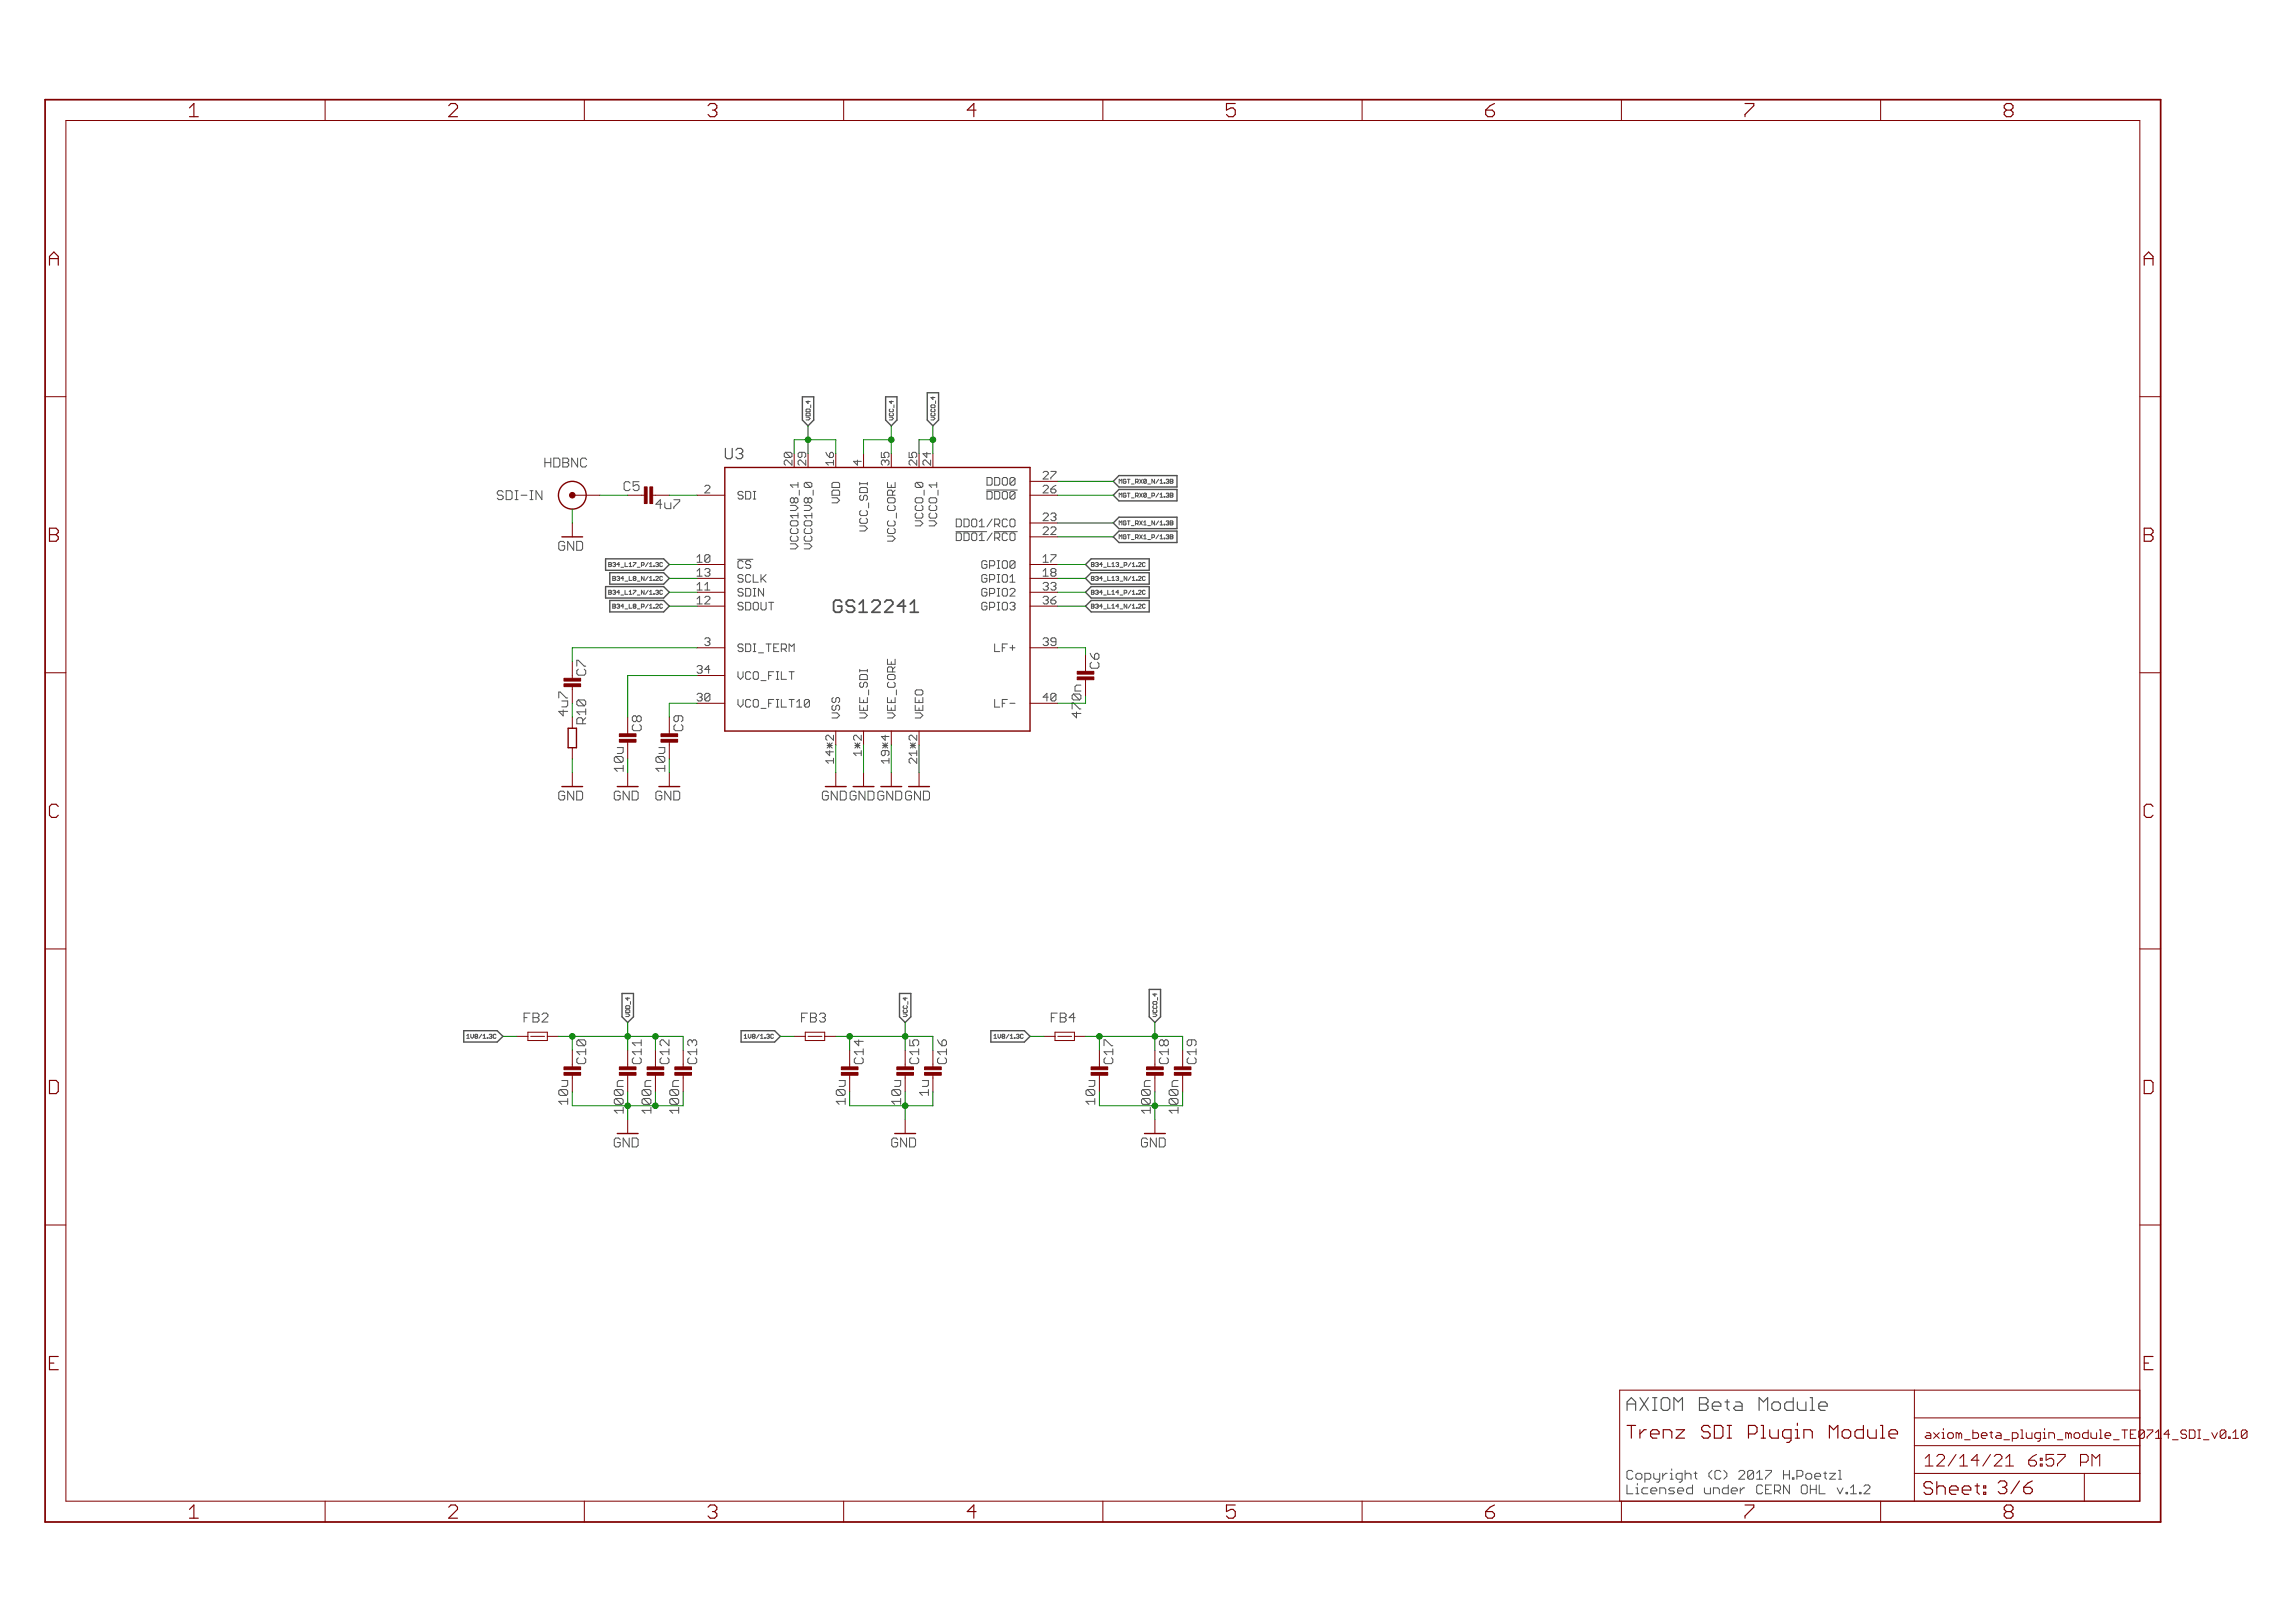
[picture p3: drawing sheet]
<svg xmlns="http://www.w3.org/2000/svg" width="420mm" height="297mm" viewBox="0 0 420 297" stroke-linecap="round" stroke-linejoin="round" font-family="sans-serif">
<defs><g id="words">
<g font-size="3.7" fill="#800000">
<text x="34.8" y="21.4">1</text>
<text x="82.2" y="21.4">2</text>
<text x="129.7" y="21.4">3</text>
<text x="177.1" y="21.4">4</text>
<text x="224.6" y="21.4">5</text>
<text x="272.1" y="21.4">6</text>
<text x="319.5" y="21.4">7</text>
<text x="367" y="21.4">8</text>
<text x="9.1" y="48.6">A</text>
<text x="392.6" y="48.6">A</text>
<text x="9.1" y="99.2">B</text>
<text x="392.6" y="99.2">B</text>
<text x="9.1" y="149.7">C</text>
<text x="392.6" y="149.7">C</text>
<text x="9.1" y="200.2">D</text>
<text x="392.6" y="200.2">D</text>
<text x="9.1" y="250.8">E</text>
<text x="392.6" y="250.8">E</text>
<text x="34.8" y="277.9">1</text>
<text x="82.2" y="277.9">2</text>
<text x="129.7" y="277.9">3</text>
<text x="177.1" y="277.9">4</text>
<text x="224.6" y="277.9">5</text>
<text x="272.1" y="277.9">6</text>
<text x="319.5" y="277.9">7</text>
<text x="367" y="277.9">8</text>
</g>
<g font-size="3.6" fill="#505050">
<text x="153.1" y="112.2">GS12241</text>
<text x="297.8" y="258.2">AXIOM Beta Module</text>
</g>
<g font-size="3.6" fill="#800000">
<text x="297.8" y="263.3">Trenz SDI Plugin Module</text>
<text x="352.2" y="273.6">Sheet: 3/6</text>
</g>
<g font-size="3.2" fill="#800000">
<text x="352.4" y="268.4">12/14/21</text>
<text x="370" y="268.4">6:57 PM</text>
</g>
<text font-size="2.9" fill="#505050" x="132.8" y="84">U3</text>
<g font-size="2.5" fill="#505050">
<text x="99.7" y="85.5">HDBNC</text>
<text x="90.7" y="91.5">SDI-IN</text>
<text x="107.4" y="132.5" transform="rotate(-90 107.4 132.5)">R10</text>
<text x="95.9" y="187.1">FB2</text>
<text x="146.7" y="187.1">FB3</text>
<text x="192.4" y="187.1">FB4</text>
<text x="114.2" y="203.3" transform="rotate(-90 114.2 203.3)">1</text>
<text x="119.3" y="203.3" transform="rotate(-90 119.3 203.3)">1</text>
<text x="124.4" y="203.3" transform="rotate(-90 124.4 203.3)">1</text>
<text x="210.7" y="203.3" transform="rotate(-90 210.7 203.3)">1</text>
<text x="215.8" y="203.3" transform="rotate(-90 215.8 203.3)">1</text>
<text x="297.8" y="270.8">Copyright (C) 2017 H.Poetzl</text>
<text x="297.8" y="273.5">Licensed under CERN OHL v.1.2</text>
</g>
<g font-size="2.5" fill="#800000">
<text x="114.5" y="89.9">C5</text>
<text x="120.1" y="93.2">4u7</text>
<text x="102.3" y="100.8">GND</text>
<text x="107.4" y="123.6" transform="rotate(-90 107.4 123.6)">C7</text>
<text x="201.3" y="122.4" transform="rotate(-90 201.3 122.4)">C6</text>
<text x="117.5" y="133.8" transform="rotate(-90 117.5 133.8)">C8</text>
<text x="125.1" y="133.8" transform="rotate(-90 125.1 133.8)">C9</text>
<text x="102.3" y="146.5">GND</text>
<text x="112.4" y="146.5">GND</text>
<text x="120.1" y="146.5">GND</text>
<text x="150.5" y="146.5">GND GND GND GND</text>
<text x="170.1" y="200.3" transform="rotate(-90 170.1 200.3)">1u</text>
<text x="112.4" y="210">GND</text>
<text x="163.2" y="210">GND</text>
<text x="209" y="210">GND</text>
</g>
<g font-size="2.5" fill="#008000">
<text x="104.1" y="130.7" transform="rotate(-90 104.1 130.7)">4u7</text>
<text x="198" y="130.9" transform="rotate(-90 198 130.9)">470n</text>
<text x="114.2" y="140.8" transform="rotate(-90 114.2 140.8)">10u</text>
<text x="121.8" y="140.8" transform="rotate(-90 121.8 140.8)">10u</text>
<text x="107.4" y="194.7" transform="rotate(-90 107.4 194.7)">C10</text>
<text x="117.5" y="194.7" transform="rotate(-90 117.5 194.7)">C11</text>
<text x="122.6" y="194.7" transform="rotate(-90 122.6 194.7)">C12</text>
<text x="127.7" y="194.7" transform="rotate(-90 127.7 194.7)">C13</text>
<text x="158.2" y="194.7" transform="rotate(-90 158.2 194.7)">C14</text>
<text x="168.3" y="194.7" transform="rotate(-90 168.3 194.7)">C15</text>
<text x="173.4" y="194.7" transform="rotate(-90 173.4 194.7)">C16</text>
<text x="203.9" y="194.7" transform="rotate(-90 203.9 194.7)">C17</text>
<text x="214" y="194.7" transform="rotate(-90 214 194.7)">C18</text>
<text x="219.1" y="194.7" transform="rotate(-90 219.1 194.7)">C19</text>
<text x="104.1" y="201.8" transform="rotate(-90 104.1 201.8)">10u</text>
<text x="114.2" y="201.8" transform="rotate(-90 114.2 201.8)">00n</text>
<text x="119.3" y="201.8" transform="rotate(-90 119.3 201.8)">00n</text>
<text x="124.4" y="201.8" transform="rotate(-90 124.4 201.8)">00n</text>
<text x="154.9" y="201.8" transform="rotate(-90 154.9 201.8)">10u</text>
<text x="165" y="201.8" transform="rotate(-90 165 201.8)">10u</text>
<text x="200.6" y="201.8" transform="rotate(-90 200.6 201.8)">10u</text>
<text x="210.7" y="201.8" transform="rotate(-90 210.7 201.8)">00n</text>
<text x="215.8" y="201.8" transform="rotate(-90 215.8 201.8)">00n</text>
</g>
<g font-size="2.3" fill="#800000">
<text x="352.4" y="263.3">axiom_beta_plugin_module_TE0</text>
<text x="392.2" y="263.3">714_SDI_v0.10</text>
</g>
<g font-size="2.1" fill="#505050">
<text x="145.1" y="85.2" transform="rotate(-90 145.1 85.2)">20</text>
<text x="157.8" y="85.2" transform="rotate(-90 157.8 85.2)">4</text>
<text x="181.1" y="88.8">DDO0</text>
<text x="191" y="87.7">27</text>
<text x="129.1" y="90.3">2</text>
<text x="135.1" y="91.4">SDI</text>
<text x="153.8" y="91.8" transform="rotate(-90 153.8 91.8)">VDD</text>
<text x="169.1" y="95.6" transform="rotate(-90 169.1 95.6)">VCCO_0</text>
<text x="171.6" y="95.6" transform="rotate(-90 171.6 95.6)">VCCO_1</text>
<text x="181.1" y="91.4">DDO0</text>
<text x="191" y="90.3">26</text>
<text x="191" y="95.4">23</text>
<text x="146.2" y="99.5" transform="rotate(-90 146.2 99.5)">VCCO1V8_1</text>
<text x="148.8" y="99.5" transform="rotate(-90 148.8 99.5)">VCCO1V8_0</text>
<text x="158.9" y="96.9" transform="rotate(-90 158.9 96.9)">VCC_SDI</text>
<text x="164" y="98.2" transform="rotate(-90 164 98.2)">VCC_CORE</text>
<text x="176" y="96.5">DDO1/RCO</text>
<text x="176" y="99">DDO1/RCO</text>
<text x="191" y="97.9">22</text>
<text x="127.8" y="103">10</text>
<text x="127.8" y="105.5">13</text>
<text x="135.1" y="104.1">CS</text>
<text x="135.1" y="106.6">SCLK</text>
<text x="179.8" y="104.1">GPIO0</text>
<text x="179.8" y="106.6">GPIO1</text>
<text x="191" y="103">17</text>
<text x="191" y="105.5">18</text>
<text x="127.8" y="108">11</text>
<text x="127.8" y="110.6">12</text>
<text x="135.1" y="109.2">SDIN</text>
<text x="135.1" y="111.7">SDOUT</text>
<text x="179.8" y="111.7">GPIO3</text>
<text x="179.8" y="109.2">GPIO2</text>
<text x="191" y="110.6">36</text>
<text x="191" y="108">33</text>
<text x="129.1" y="118.2">3</text>
<text x="135.1" y="119.3">SDI_TERM</text>
<text x="182.4" y="119.3">LF+</text>
<text x="191" y="118.2">39</text>
<text x="127.8" y="123.3">34</text>
<text x="135.1" y="124.4">VCO_FILT</text>
<text x="127.8" y="128.4">30</text>
<text x="135.1" y="129.5">VCO_FILT10</text>
<text x="153.8" y="131.5" transform="rotate(-90 153.8 131.5)">VSS</text>
<text x="158.9" y="131.5" transform="rotate(-90 158.9 131.5)">VEE_SDI</text>
<text x="164" y="131.5" transform="rotate(-90 164 131.5)">VEE_CORE</text>
<text x="169.1" y="131.5" transform="rotate(-90 169.1 131.5)">VEEO</text>
<text x="182.4" y="129.5">LF-</text>
<text x="191" y="128.4">40</text>
</g>
<g font-size="2.1" fill="#800000">
<text x="147.6" y="85.2" transform="rotate(-90 147.6 85.2)">29</text>
<text x="152.7" y="85.2" transform="rotate(-90 152.7 85.2)">16</text>
<text x="162.9" y="85.2" transform="rotate(-90 162.9 85.2)">35</text>
<text x="168" y="85.2" transform="rotate(-90 168 85.2)">25</text>
<text x="170.5" y="85.2" transform="rotate(-90 170.5 85.2)">24</text>
<text x="152.7" y="139.3" transform="rotate(-90 152.7 139.3)">14*2</text>
<text x="157.8" y="138" transform="rotate(-90 157.8 138)">1*2</text>
<text x="162.9" y="139.3" transform="rotate(-90 162.9 139.3)">19*4</text>
<text x="168" y="139.3" transform="rotate(-90 168 139.3)">21*2</text>
</g>
<g font-size="1.1" fill="#505050">
<text x="148.4" y="76.9" transform="rotate(-90 148.4 76.9)">VDD_4</text>
<text x="163.6" y="76.9" transform="rotate(-90 163.6 76.9)">VCC_4</text>
<text x="171.3" y="76.9" transform="rotate(-90 171.3 76.9)">VCCO_4</text>
<text x="204.9" y="88.5">MGT_RX0_N/1.3B</text>
<text x="204.9" y="91">MGT_RX0_P/1.3B</text>
<text x="204.9" y="96.1">MGT_RX1_N/1.3B</text>
<text x="204.9" y="98.7">MGT_RX1_P/1.3B</text>
<text x="111.8" y="103.7">B34_L17_P/1.3C</text>
<text x="112.5" y="106.3">B34_L8_N/1.2C</text>
<text x="199.8" y="103.7">B34_L13_P/1.2C</text>
<text x="199.8" y="106.3">B34_L13_N/1.2C</text>
<text x="111.8" y="108.8">B34_L17_N/1.3C</text>
<text x="112.5" y="111.3">B34_L8_P/1.2C</text>
<text x="199.8" y="108.8">B34_L14_P/1.2C</text>
<text x="199.8" y="111.3">B34_L14_N/1.2C</text>
<text x="85.5" y="190.1">1V8/1.3C</text>
<text x="115.4" y="186.1" transform="rotate(-90 115.4 186.1)">VDD_4</text>
<text x="136.3" y="190.1">1V8/1.3C</text>
<text x="166.2" y="186.1" transform="rotate(-90 166.2 186.1)">VCC_4</text>
<text x="182" y="190.1">1V8/1.3C</text>
<text x="211.9" y="186.1" transform="rotate(-90 211.9 186.1)">VCCO_4</text>
</g>
</g></defs>
<g fill="none" stroke="#505050" stroke-width=".18">
<path d="M146.1 100l-.5 .5h-.9M148.6 100l-.4 .5h-1M163.9 98.6l-.5 .4h-.9M175 97.3h5.6M175.8 95h-.7v1.4h.7M175.8 97.5h-.7v1.4h.7M180.6 89.7h5.6M182 97.3h4.2M111.4 103.3h.4M111.4 108.4h.4M111.8 103h-.4v.7h.4M111.8 108h-.4v.8h.4"/>
<path d="M342.1 271.8l.2 .2v.3l-1.1 1.1h1.1"/>
</g>
<g fill="none" stroke="#505050" stroke-width=".25">
<path d="M146.9 72.6h2.1v4.3l-1.1 1-1-1zM162.1 72.6h2.1v4.3l-1 1-1.1-1zM169.8 71.9h2v5l-1 1-1-1zM204.9 87h10.6v2.1h-10.6l-1.1-1zM204.9 89.6h10.6v2.1h-10.6l-1.1-1.1zM204.9 94.7h10.6v2.1h-10.6l-1.1-1.1zM204.9 97.2h10.6v2.1h-10.6l-1.1-1zM110.9 102.3h10.6l1 1-1 1.1h-10.6zM110.9 107.4h10.6l1 1-1 1.1h-10.6zM111.6 104.8h9.9l1 1.1-1 1h-9.9zM111.6 109.9h9.9l1 1-1 1.1h-9.9zM198.7 105.9l1.1-1.1h10.6v2.1h-10.6z"/>
<path d="M198.7 110.9l1.1-1h10.6v2.1h-10.6zM198.7 103.3l1.1-1h10.6v2.1h-10.6zM198.7 108.4l1.1-1h10.6v2.1h-10.6zM84.9 188.6h6.1l1.1 1.1-1.1 1h-6.1zM113.9 181.8h2.1v4.3l-1.1 1-1-1zM135.7 188.6h6.1l1.1 1.1-1.1 1h-6.1zM164.7 181.8h2.1v4.3l-1.1 1-1-1zM181.4 188.6h6.1l1.1 1.1-1.1 1h-6.1zM210.4 181.1h2.1v5l-1.1 1-1-1z"/>
</g>
<g fill="none" stroke="#800000" stroke-width=".18">
<path d="M59.5 18.2v3.9M107 18.2v3.9M154.5 18.2v3.9M201.9 18.2v3.9M249.4 18.2v3.9M296.8 18.2v3.9M344.3 18.2v3.9M12.1 22.1h379.7v252.6h-379.7zM8.3 72.6h3.8M391.8 72.6h3.8M104.8 90.6h5M104.8 95.7v2.6"/>
<path d="M127.6 90.6h5.1M158.1 83v2.6M188.6 90.6h5.1M188.6 88.1h5.1M188.6 95.7h5.1M188.6 98.3h5.1M127.6 103.3h5.1M127.6 110.9h5.1M127.6 105.9h5.1M127.6 108.4h5.1M127.6 118.6h5.1M188.6 103.3h5.1"/>
<path d="M188.6 110.9h5.1M188.6 105.9h5.1M188.6 108.4h5.1M188.6 118.6h5.1M8.3 123.1h3.8M104.8 131.3v2M104.8 136.8v2.1M127.6 128.7h5.1M127.6 123.6h5.1M188.6 128.7h5.1M391.8 123.1h3.8M104.8 141.4v2.6"/>
<path d="M114.9 141.4v2.6M122.5 141.4v2.6M153 141.4v2.6M158.1 141.4v2.6M163.2 141.4v2.6M168.3 141.4v2.6M8.3 173.7h3.8M391.8 173.7h3.8M94.6 189.7h2M96.6 188.9h3.6v1.5h-3.6zM97.2 189.7h2.5M100.2 189.7h2"/>
<path d="M145.4 189.7h2M147.4 188.9h3.6v1.5h-3.6zM147.9 189.7h2.6M151 189.7h2M191.1 189.7h2M193.1 188.9h3.6v1.5h-3.6zM193.7 189.7h2.5M196.7 189.7h2M114.9 204.9v2.6M165.7 204.9v2.6M211.4 204.9v2.6M8.3 224.2h3.8"/>
<path d="M391.8 224.2h3.8M350.5 254.4v20.3M350.5 259.5h41.3M391.8 254.4h-95.3v20.3M59.5 274.7v3.9M107 274.7v3.9M154.5 274.7v3.9M201.9 274.7v3.9M249.4 274.7v3.9M296.8 274.7v3.9M344.3 274.7v3.9M350.5 269.7h41.3"/>
<path d="M350.5 264.6h41.3M381.6 269.7v5M411.1 261.7l.3 .3M411.4 262v1l-.3 .2M411.4 262l-1.1 1"/>
</g>
<path d="M8.3 18.2h387.3v260.4h-387.3z" fill="none" stroke="#800000" stroke-width=".32"/>
<g fill="none" stroke="#800000" stroke-width=".25">
<path d="M132.7 85.6h55.9v48.2h-55.9zM104 133.3h1.5v3.5h-1.5z"/>
<circle cx="104.8" cy="90.6" r="2.54"/>
</g>
<g fill="#800000" stroke="#800000" stroke-width=".18">
<path d="M197.2 123.9h3.1v.5h-3.1z"/>
<path d="M197.2 122.9h3.1v.5h-3.1z"/>
<path d="M121 135.3h3.1v.5h-3.1z"/>
<path d="M121 134.3h3.1v.5h-3.1z"/>
<path d="M113.4 135.3h3v.5h-3z"/>
<path d="M113.4 134.3h3v.5h-3z"/>
<path d="M103.3 125.2h3v.5h-3z"/>
<path d="M103.3 124.1h3v.6h-3z"/>
<path d="M119 89.1h.5v3.1h-.5z"/>
<path d="M118 89.1h.5v3.1h-.5z"/>
<path d="M209.9 196.3h3.1v.5h-3.1z"/>
<path d="M209.9 195.3h3.1v.5h-3.1z"/>
<path d="M215 196.3h3v.5h-3z"/>
<path d="M215 195.3h3v.5h-3z"/>
<path d="M199.7 196.3h3.1v.5h-3.1z"/>
<path d="M199.7 195.3h3.1v.5h-3.1z"/>
<path d="M164.2 196.3h3v.5h-3z"/>
<path d="M164.2 195.3h3v.5h-3z"/>
<path d="M169.3 196.3h3v.5h-3z"/>
<path d="M169.3 195.3h3v.5h-3z"/>
<path d="M154 196.3h3.1v.5h-3.1z"/>
<path d="M154 195.3h3.1v.5h-3.1z"/>
<path d="M113.4 196.3h3v.5h-3z"/>
<path d="M113.4 195.3h3v.5h-3z"/>
<path d="M118.5 196.3h3v.5h-3z"/>
<path d="M118.5 195.3h3v.5h-3z"/>
<path d="M103.3 196.3h3v.5h-3z"/>
<path d="M103.3 195.3h3v.5h-3z"/>
<path d="M123.5 196.3h3.1v.5h-3.1z"/>
<path d="M123.5 195.3h3.1v.5h-3.1z"/>
</g>
<circle cx="104.8" cy="90.6" r=".51" fill="#800000" stroke="#800000" stroke-width=".18"/>
<g fill="none" stroke="#008000" stroke-width=".18">
<path d="M147.9 77.9v5.1M163.2 77.9v5.1M170.8 77.9v5.1M104.8 93.2v2.5M109.8 90.6h5.1M122.5 90.6h5.1M145.4 83v-2.5h7.6v2.5M163.2 80.5h-5.1v2.5M170.8 80.5h-2.5v2.5M193.7 90.6h10.1M193.7 88.1h10.1M193.7 95.7h10.1"/>
<path d="M193.7 98.3h10.1M122.5 105.9h5.1M122.5 110.9h5.1M122.5 103.3h5.1M122.5 108.4h5.1M127.6 118.6h-22.8v2.5M193.7 118.6h5v1.2M193.7 105.9h5M193.7 110.9h5M193.7 103.3h5M193.7 108.4h5M104.8 138.9v2.5"/>
<path d="M127.6 123.6h-12.7v7.7M127.6 128.7h-5.1v2.6M153 136.3v5.1M158.1 136.3v5.1M163.2 136.3v5.1M168.3 136.3v5.1M193.7 128.7h5M92.1 189.7h2.5M102.2 189.7h22.9M114.9 187.1v2.6M142.9 189.7h2.5M153 189.7h17.8"/>
<path d="M165.7 187.1v2.6M170.8 199.8v2.6h-15.2M188.6 189.7h2.5M198.7 189.7h17.8M211.4 187.1v2.6M104.8 202.4h20.3M114.9 202.4v2.5M165.7 202.4v2.5M201.3 202.4h15.2M211.4 202.4v2.5"/>
</g>
<g fill="#008000" stroke="#008000" stroke-width=".18">
<circle cx="211.4" cy="202.4" r=".51"/>
<circle cx="165.7" cy="202.4" r=".51"/>
<circle cx="114.9" cy="202.4" r=".51"/>
<circle cx="120" cy="202.4" r=".51"/>
<circle cx="170.8" cy="80.5" r=".51"/>
<circle cx="211.4" cy="189.7" r=".51"/>
<circle cx="201.3" cy="189.7" r=".51"/>
<circle cx="147.9" cy="80.5" r=".51"/>
<circle cx="114.9" cy="189.7" r=".51"/>
<circle cx="104.8" cy="189.7" r=".51"/>
<circle cx="120" cy="189.7" r=".51"/>
<circle cx="163.2" cy="80.5" r=".51"/>
<circle cx="165.7" cy="189.7" r=".51"/>
<circle cx="155.6" cy="189.7" r=".51"/>
</g>
<use href="#words"/>
</svg>
